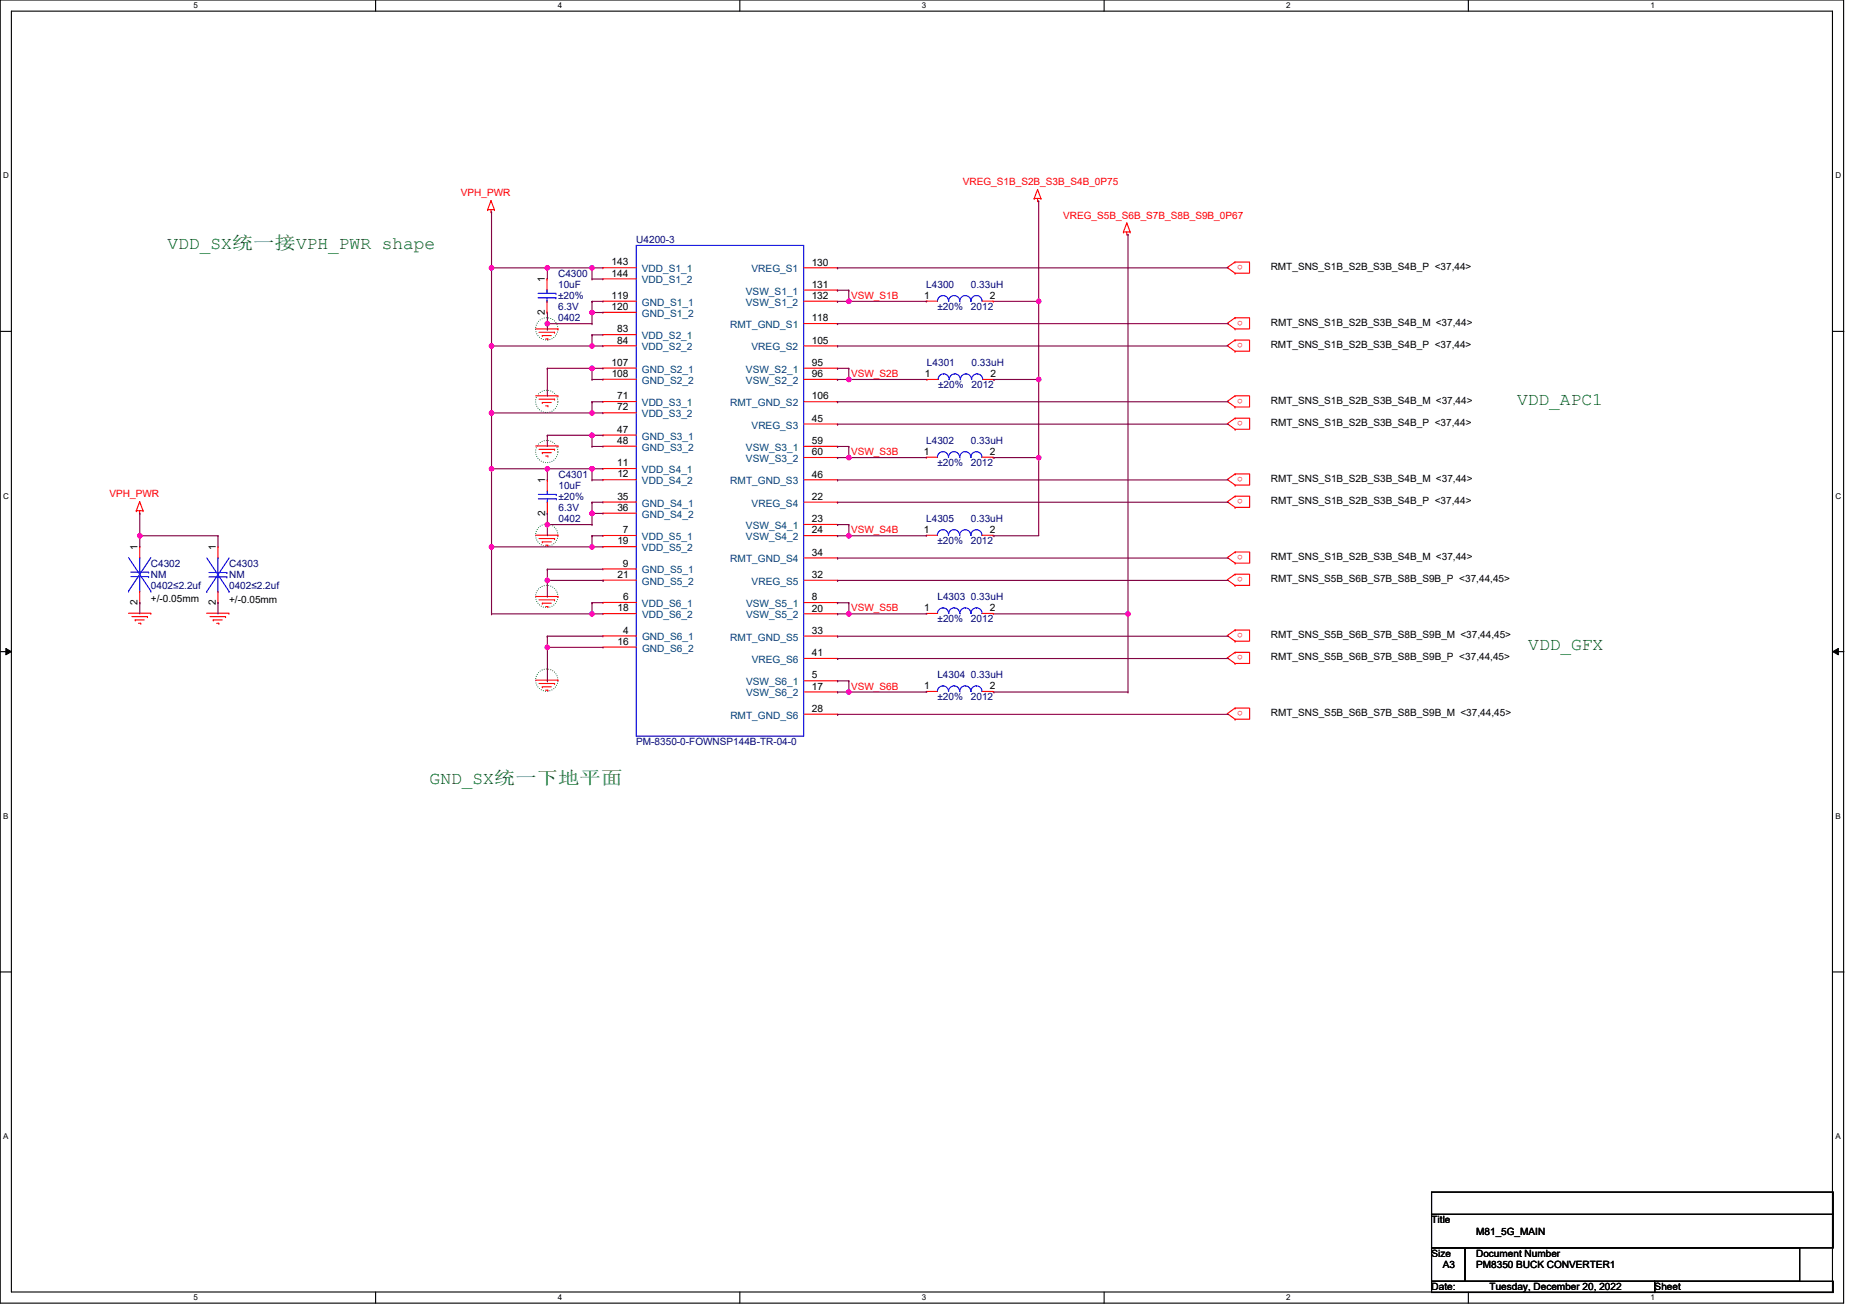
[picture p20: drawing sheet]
<svg xmlns="http://www.w3.org/2000/svg" width="297mm" height="210mm" viewBox="0 0 297 210" stroke-linecap="round" stroke-linejoin="round" font-family="sans-serif">
<defs><g id="words">
<g font-size="2.8" fill="#008000">
<text x="26.7" y="39.7">VDD_SX统级删VPH_PWR shape</text>
<text x="241.9" y="64.6">VDD_APC1</text>
<text x="243.7" y="103.7">VDD_GFX</text>
<text x="68.5" y="125.1">GND_SX统级电电统统</text>
</g>
<g font-size="1.6" fill="#f00">
<text x="153.5" y="29.5">VREG_S1B_S2B_S3B_S4B_0P75</text>
<text x="73.5" y="31.3">VPH_PWR</text>
<text x="169.5" y="34.9">VREG_S5B_S6B_S7B_S8B_S9B_0P67</text>
<text x="135.7" y="47.7">VSW_S1B</text>
<text x="198.2" y="42.2" transform="rotate(180 198.2 42.2)">o</text>
<text x="198.2" y="51.1" transform="rotate(180 198.2 51.1)">o</text>
<text x="198.2" y="54.7" transform="rotate(180 198.2 54.7)">o</text>
<text x="135.7" y="60.1">VSW_S2B</text>
<text x="198.2" y="63.6" transform="rotate(180 198.2 63.6)">o</text>
<text x="198.2" y="67.1" transform="rotate(180 198.2 67.1)">o</text>
<text x="135.7" y="72.6">VSW_S3B</text>
<text x="198.2" y="76" transform="rotate(180 198.2 76)">o</text>
<text x="17.5" y="79.3">VPH_PWR</text>
<text x="198.2" y="79.6" transform="rotate(180 198.2 79.6)">o</text>
<text x="135.7" y="85.1">VSW_S4B</text>
<text x="198.2" y="88.5" transform="rotate(180 198.2 88.5)">o</text>
<text x="198.2" y="92" transform="rotate(180 198.2 92)">o</text>
<text x="135.7" y="97.5">VSW_S5B</text>
<text x="198.2" y="100.9" transform="rotate(180 198.2 100.9)">o</text>
<text x="198.2" y="104.5" transform="rotate(180 198.2 104.5)">o</text>
<text x="135.7" y="110">VSW_S6B</text>
<text x="198.2" y="113.4" transform="rotate(180 198.2 113.4)">o</text>
</g>
<g font-size="1.6" fill="#000080">
<text x="101.4" y="38.8">U4200-3</text>
<text x="89" y="44.1">C4300</text>
<text x="89" y="45.9">10uF</text>
<text x="89" y="47.7">±20%</text>
<text x="147.7" y="45.9">L4300</text>
<text x="154.8" y="45.9">0.33uH</text>
<text x="89" y="51.2">0402</text>
<text x="89" y="49.5">6.3V</text>
<text x="149.5" y="49.5">±20%</text>
<text x="154.8" y="49.5">2012</text>
<text x="147.8" y="58.4">L4301</text>
<text x="154.9" y="58.4">0.33uH</text>
<text x="149.6" y="62">±20%</text>
<text x="154.9" y="62">2012</text>
<text x="147.7" y="70.8">L4302</text>
<text x="154.8" y="70.8">0.33uH</text>
<text x="89" y="76.2">C4301</text>
<text x="89" y="78">10uF</text>
<text x="149.5" y="74.4">±20%</text>
<text x="154.8" y="74.4">2012</text>
<text x="89" y="83.3">0402</text>
<text x="89" y="81.5">6.3V</text>
<text x="89" y="79.8">±20%</text>
<text x="147.7" y="83.3">L4305</text>
<text x="154.8" y="83.3">0.33uH</text>
<text x="149.5" y="86.8">±20%</text>
<text x="154.8" y="86.8">2012</text>
<text x="24.1" y="90.4">C4302</text>
<text x="24.1" y="92.2">NM</text>
<text x="24.1" y="93.9">0402≤2.2uf</text>
<text x="36.5" y="90.4">C4303</text>
<text x="36.5" y="92.2">NM</text>
<text x="36.5" y="94">0402≤2.2uf</text>
<text x="149.5" y="95.7">L4303 0.33uH</text>
<text x="149.5" y="99.3">±20%</text>
<text x="154.8" y="99.3">2012</text>
<text x="149.5" y="108.2">L4304 0.33uH</text>
<text x="149.5" y="111.7">±20%</text>
<text x="154.8" y="111.7">2012</text>
<text x="101.4" y="118.9">PM-8350-0-FOWNSP144B-TR-04-0</text>
</g>
<g font-size="1.6">
<text x="86.9" y="45" transform="rotate(-90 86.9 45)">1</text>
<text x="97.5" y="42.3">143</text>
<text x="97.5" y="44.1">144</text>
<text x="97.5" y="47.7">119</text>
<text x="129.4" y="42.4">130</text>
<text x="129.4" y="45.9">131</text>
<text x="129.4" y="47.7">132</text>
<text x="147.3" y="47.7">1</text>
<text x="157.8" y="47.7">2</text>
<text x="202.6" y="43.1">RMT_SNS_S1B_S2B_S3B_S4B_P &lt;37,44&gt;</text>
<text x="86.9" y="50.2" transform="rotate(-90 86.9 50.2)">2</text>
<text x="97.5" y="49.5">120</text>
<text x="98.4" y="53">83</text>
<text x="129.4" y="51.2">118</text>
<text x="202.6" y="51.9">RMT_SNS_S1B_S2B_S3B_S4B_M &lt;37,44&gt;</text>
<text x="97.5" y="58.4">107</text>
<text x="98.4" y="54.8">84</text>
<text x="129.4" y="54.8">105</text>
<text x="129.4" y="58.4">95</text>
<text x="202.6" y="55.5">RMT_SNS_S1B_S2B_S3B_S4B_P &lt;37,44&gt;</text>
<text x="97.5" y="60.1">108</text>
<text x="98.4" y="63.7">71</text>
<text x="98.4" y="65.5">72</text>
<text x="129.4" y="60.2">96</text>
<text x="129.4" y="63.7">106</text>
<text x="147.4" y="60.2">1</text>
<text x="157.9" y="60.2">2</text>
<text x="202.6" y="64.4">RMT_SNS_S1B_S2B_S3B_S4B_M &lt;37,44&gt;</text>
<text x="98.4" y="69">47</text>
<text x="98.4" y="70.8">48</text>
<text x="129.4" y="67.3">45</text>
<text x="129.4" y="70.8">59</text>
<text x="202.6" y="68">RMT_SNS_S1B_S2B_S3B_S4B_P &lt;37,44&gt;</text>
<text x="86.9" y="77.1" transform="rotate(-90 86.9 77.1)">1</text>
<text x="98.4" y="74.4">11</text>
<text x="98.4" y="76.2">12</text>
<text x="129.4" y="72.6">60</text>
<text x="129.4" y="76.2">46</text>
<text x="147.3" y="72.6">1</text>
<text x="157.8" y="72.6">2</text>
<text x="202.6" y="76.8">RMT_SNS_S1B_S2B_S3B_S4B_M &lt;37,44&gt;</text>
<text x="86.9" y="82.2" transform="rotate(-90 86.9 82.2)">2</text>
<text x="98.4" y="79.7">35</text>
<text x="98.4" y="81.5">36</text>
<text x="129.4" y="79.7">22</text>
<text x="129.4" y="83.3">23</text>
<text x="202.6" y="80.4">RMT_SNS_S1B_S2B_S3B_S4B_P &lt;37,44&gt;</text>
<text x="21.9" y="87.7" transform="rotate(-90 21.9 87.7)">1</text>
<text x="34.4" y="87.8" transform="rotate(-90 34.4 87.8)">1</text>
<text x="98.4" y="86.8">19</text>
<text x="99.3" y="85.1">7</text>
<text x="129.4" y="85.1">24</text>
<text x="129.4" y="88.6">34</text>
<text x="147.3" y="85">1</text>
<text x="157.8" y="85">2</text>
<text x="202.6" y="89.3">RMT_SNS_S1B_S2B_S3B_S4B_M &lt;37,44&gt;</text>
<text x="98.4" y="92.2">21</text>
<text x="99.3" y="90.4">9</text>
<text x="99.3" y="95.7">6</text>
<text x="129.4" y="92.2">32</text>
<text x="129.4" y="95.8">8</text>
<text x="202.6" y="92.9">RMT_SNS_S5B_S6B_S7B_S8B_S9B_P &lt;37,44,45&gt;</text>
<text x="21.9" y="96.4" transform="rotate(-90 21.9 96.4)">2</text>
<text x="24.1" y="96.1">+/-0.05mm</text>
<text x="34.4" y="96.5" transform="rotate(-90 34.4 96.5)">2</text>
<text x="36.5" y="96.1">+/-0.05mm</text>
<text x="98.4" y="97.5">18</text>
<text x="99.3" y="101.1">4</text>
<text x="129.4" y="97.5">20</text>
<text x="129.4" y="101.1">33</text>
<text x="147.3" y="97.5">1</text>
<text x="157.8" y="97.5">2</text>
<text x="202.6" y="101.7">RMT_SNS_S5B_S6B_S7B_S8B_S9B_M &lt;37,44,45&gt;</text>
<text x="98.4" y="102.9">16</text>
<text x="129.4" y="104.7">41</text>
<text x="202.6" y="105.3">RMT_SNS_S5B_S6B_S7B_S8B_S9B_P &lt;37,44,45&gt;</text>
<text x="129.4" y="108.2">5</text>
<text x="129.4" y="110">17</text>
<text x="129.4" y="113.6">28</text>
<text x="147.3" y="109.9">1</text>
<text x="157.8" y="109.9">2</text>
<text x="202.6" y="114.2">RMT_SNS_S5B_S6B_S7B_S8B_S9B_M &lt;37,44,45&gt;</text>
<text x="228.2" y="195.1">Title</text>
<text x="235.4" y="196.9">M81_5G_MAIN</text>
<text x="228.2" y="200.5">Size</text>
<text x="230" y="202.2">A3</text>
<text x="235.4" y="200.5">Document Number</text>
<text x="235.4" y="202.2">PM8350 BUCK CONVERTER1</text>
<text x="228.2" y="205.8">Date:</text>
<text x="237.5" y="205.8">Tuesday, December 20, 2022</text>
<text x="263.8" y="205.8">Sheet</text>
</g>
<g font-size="1.6" fill="#004080">
<text x="102.3" y="43.4">VDD_S1_1</text>
<text x="102.3" y="45.2">VDD_S1_2</text>
<text x="118.9" y="47">VSW_S1_1</text>
<text x="119.8" y="43.4">VREG_S1</text>
<text x="102.3" y="48.8">GND_S1_1</text>
<text x="102.3" y="50.5">GND_S1_2</text>
<text x="116.4" y="52.3">RMT_GND_S1</text>
<text x="118.9" y="48.8">VSW_S1_2</text>
<text x="102.3" y="54.1">VDD_S2_1</text>
<text x="102.3" y="55.9">VDD_S2_2</text>
<text x="102.3" y="59.4">GND_S2_1</text>
<text x="118.9" y="59.4">VSW_S2_1</text>
<text x="119.8" y="55.9">VREG_S2</text>
<text x="102.3" y="61.2">GND_S2_2</text>
<text x="102.3" y="64.8">VDD_S3_1</text>
<text x="116.4" y="64.8">RMT_GND_S2</text>
<text x="118.9" y="61.2">VSW_S2_2</text>
<text x="102.3" y="66.6">VDD_S3_2</text>
<text x="102.4" y="70.1">GND_S3_1</text>
<text x="102.4" y="71.9">GND_S3_2</text>
<text x="118.9" y="71.9">VSW_S3_1</text>
<text x="119.8" y="68.4">VREG_S3</text>
<text x="102.4" y="75.5">VDD_S4_1</text>
<text x="102.4" y="77.2">VDD_S4_2</text>
<text x="116.4" y="77.3">RMT_GND_S3</text>
<text x="118.9" y="73.7">VSW_S3_2</text>
<text x="102.4" y="80.8">GND_S4_1</text>
<text x="102.4" y="82.6">GND_S4_2</text>
<text x="119.8" y="80.8">VREG_S4</text>
<text x="102.4" y="86.1">VDD_S5_1</text>
<text x="102.4" y="87.9">VDD_S5_2</text>
<text x="116.4" y="89.7">RMT_GND_S4</text>
<text x="118.9" y="84.4">VSW_S4_1</text>
<text x="118.9" y="86.2">VSW_S4_2</text>
<text x="102.4" y="91.5">GND_S5_1</text>
<text x="102.4" y="93.3">GND_S5_2</text>
<text x="119.8" y="93.3">VREG_S5</text>
<text x="102.4" y="96.8">VDD_S6_1</text>
<text x="102.4" y="98.6">VDD_S6_2</text>
<text x="118.9" y="96.8">VSW_S5_1</text>
<text x="118.9" y="98.6">VSW_S5_2</text>
<text x="102.4" y="102.2">GND_S6_1</text>
<text x="102.4" y="103.9">GND_S6_2</text>
<text x="116.4" y="102.2">RMT_GND_S5</text>
<text x="119.8" y="105.7">VREG_S6</text>
<text x="119" y="109.3">VSW_S6_1</text>
<text x="119" y="111.1">VSW_S6_2</text>
<text x="116.4" y="114.6">RMT_GND_S6</text>
</g>
<g font-size="1.3">
<text x="30.9" y="1.3">5</text>
<text x="88.9" y="1.3">4</text>
<text x="147" y="1.3">3</text>
<text x="205.1" y="1.3">2</text>
<text x="263.2" y="1.3">1</text>
<text x=".5" y="28.5">D</text>
<text x="292.6" y="28.5">D</text>
<text x=".5" y="79.5">C</text>
<text x="292.7" y="79.5">C</text>
<text x=".5" y="130.6">B</text>
<text x="292.7" y="130.6">B</text>
<text x=".5" y="181.7">A</text>
<text x="292.7" y="181.7">A</text>
<text x="30.9" y="207.4">5</text>
<text x="88.9" y="207.4">4</text>
<text x="147" y="207.4">3</text>
<text x="205.1" y="207.4">2</text>
<text x="263.2" y="207.4">1</text>
</g>
</g></defs>
<path d="M0 0h293.9v207.9h-293.9zM1.8 1.8h290.4v204.3h-290.4z" fill="none" stroke="#000" stroke-width=".18"/>
<g fill="#fff">
<path d="M30.9 .2h.7v1.4h-.7z"/>
<path d="M30.9 206.3h.7v1.4h-.7z"/>
</g>
<path d="M59.9 0v1.8M59.9 206.1v1.8" fill="none" stroke="#000" stroke-width=".18"/>
<g fill="#fff">
<path d="M88.9 .2h.7v1.4h-.7z"/>
<path d="M88.9 206.3h.7v1.4h-.7z"/>
</g>
<path d="M118 0v1.8M118 206.1v1.8" fill="none" stroke="#000" stroke-width=".18"/>
<g fill="#fff">
<path d="M147 .2h.7v1.4h-.7z"/>
<path d="M147 206.3h.7v1.4h-.7z"/>
</g>
<path d="M176 0v1.8M176 206.1v1.8" fill="none" stroke="#000" stroke-width=".18"/>
<g fill="#fff">
<path d="M205.1 .2h.7v1.4h-.7z"/>
<path d="M205.1 206.3h.7v1.4h-.7z"/>
</g>
<path d="M234.1 0v1.8M234.1 206.1v1.8" fill="none" stroke="#000" stroke-width=".18"/>
<g fill="#fff">
<path d="M263.2 .2h.7v1.4h-.7z"/>
<path d="M263.2 206.3h.7v1.4h-.7z"/>
<path d="M.5 27.3h.9v1.4h-.9z"/>
<path d="M292.6 27.3h1v1.4h-1z"/>
<path d="M.5 78.4h.9v1.4h-.9z"/>
<path d="M292.7 78.4h.9v1.4h-.9z"/>
</g>
<path d="M0 52.9h1.8M292.2 52.9h1.8" fill="none" stroke="#000" stroke-width=".18"/>
<g fill="#fff">
<path d="M.5 129.5h.8v1.4h-.8z"/>
<path d="M292.7 129.5h.8v1.4h-.8z"/>
</g>
<path d="M0 103.9h1.8M292.2 103.9h1.8" fill="none" stroke="#000" stroke-width=".18"/>
<path d="M.9 103.4l.9 .5-.9 .5zM292.2 103.9l.9-.5v1z" fill="#000"/>
<path d="M.9 103.4l.9 .5-.9 .5zM292.2 103.9l.9-.5v1z" fill="none" stroke="#000" stroke-width=".16"/>
<g fill="#fff">
<path d="M.5 180.6h.8v1.4h-.8z"/>
<path d="M292.7 180.6h.8v1.4h-.8z"/>
</g>
<path d="M0 155h1.8M292.2 155h1.8M228.2 190.1h64.1v3.6h-64.1zM228.2 193.7h64.1v5.3h-64.1zM228.2 199h5.4v5.4h-5.4zM233.6 199h53.3v5.4h-53.3zM228.2 204.4h35.6v1.7h-35.6zM228.2 204.4h35.6v1.8h-35.6zM263.8 204.4h28.5v1.7h-28.5zM263.8 204.4h28.5v1.8h-28.5z" fill="none" stroke="#000" stroke-width=".18"/>
<g fill="none" stroke="#008000" stroke-width=".18" stroke-dasharray="0 .4">
<circle cx="87.2" cy="52.5" r="1.78"/>
<circle cx="87.2" cy="64" r="1.78"/>
<circle cx="87.2" cy="72" r="1.78"/>
<circle cx="87.2" cy="95.1" r="1.78"/>
<circle cx="87.2" cy="85.4" r="1.78"/>
<circle cx="87.2" cy="108.5" r="1.78"/>
</g>
<g fill="none" stroke="#f00" stroke-width=".18">
<path d="M77.8 33.4h.1M77.8 33.4h1M78.3 33.8h.1M78.3 32h.1M78.3 33.4v.4M78.3 32l.5 1.4M78.3 32l-.5 1.4M78.8 33.4h.1M164.9 31.7h.1M164.9 31.7h1.1M165.4 32h.1M165.4 30.2h.1"/>
<path d="M165.4 31.7v.3M165.4 30.2l.6 1.5M165.4 30.2l-.5 1.5M166 31.7h.1M179.1 37h.1M179.1 37h1.1M179.7 37.3h.1M179.7 35.6h.1M179.7 37v.3M179.7 35.6l.5 1.4M179.7 35.6l-.6 1.4M180.2 37h.1"/>
<path d="M85.4 52.5h3.6M85.9 53h2.5M86.5 53.5h.1M86.5 53.5h1.4M87 54.1h.4M87.2 44.5h.1M87.2 44.5v1.8M87.2 49.8h.1M87.2 48v1.8M87.4 54.1h.1M88.4 53h.1M89 52.5h.1"/>
<path d="M96.1 42.7h.1M96.1 42.7h5.3M96.1 44.5h.1M96.1 44.5h5.4M96.1 48h.1M96.1 48h5.4M96.1 49.8h.1M96.1 49.8h5.4M96.1 53.4h.1M96.1 53.4h5.4M96.1 55.2h.1M96.1 55.2h5.4"/>
<path d="M96.1 58.7h.1M96.1 58.7h5.4M128.2 42.7h5.3M128.2 46.3h5.3M128.2 48h5.3M128.2 51.6h5.3M128.2 55.2h5.3M128.2 58.7h5.3M133.5 42.7h.1M133.5 46.3h.1M133.5 48h.1M133.5 51.6h.1"/>
<path d="M133.5 55.2h.1M133.5 58.7h.1M147.7 48h.1M147.7 48h1.8M156.6 48h1.8M158.4 48h.1M196.9 43.6h.1M196.9 41.8h.1M196.9 41.8h2.3v1.8h-2.3M196.9 41.8l-1.2 .9 1.2 .9M196.9 56h.1M196.9 54.2h.1"/>
<path d="M196.9 54.2h2.3v1.8h-2.3M196.9 54.2l-1.2 .9 1.2 .9M196.9 52.5h.1M196.9 50.7h.1M196.9 50.7h2.3v1.8h-2.3M196.9 50.7l-1.2 .9 1.2 .9M85.4 63.1h3.6M85.4 71.1h3.6M85.9 63.7h2.5M85.9 71.7h2.5M86.5 64.2h.1M86.5 72.2h.1"/>
<path d="M86.5 64.2h1.4M86.5 72.2h1.4M87 64.7h.4M87 72.7h.4M87.3 76.5h.1M87.3 76.5v1.8M87.4 64.7h.1M87.4 72.7h.1M88.4 63.7h.1M88.4 71.7h.1M89 63.1h.1M89 71.1h.1"/>
<path d="M96.1 60.5h.1M96.1 60.5h5.4M96.1 64.1h.1M96.1 64.1h5.4M96.1 65.8h.1M96.1 65.8h5.4M96.1 69.4h.1M96.1 69.4h5.4M96.1 71.2h.1M96.1 71.2h5.4M96.1 74.7h.1M96.1 74.7h5.4"/>
<path d="M96.1 76.5h.1M96.1 76.5h5.4M128.2 60.5h5.3M128.2 64.1h5.3M128.2 67.6h5.3M128.2 71.2h5.3M128.2 73h5.3M128.2 76.5h5.3M133.5 60.5h.1M133.5 64.1h.1M133.5 67.6h.1M133.5 71.2h.1"/>
<path d="M133.5 73h.1M133.5 76.5h.1M147.7 72.9h.1M147.7 72.9h1.8M147.8 60.5h.1M147.8 60.5h1.8M156.6 72.9h1.8M156.7 60.5h1.8M158.4 72.9h.1M158.5 60.5h.1M196.9 64.9h.1M196.9 63.1h.1"/>
<path d="M196.9 63.1h2.3v1.8h-2.3M196.9 63.1l-1.2 .9 1.2 .9M196.9 68.5h.1M196.9 66.7h.1M196.9 66.7h2.3v1.8h-2.3M196.9 66.7l-1.2 .9 1.2 .9M196.9 79.1h.1M196.9 79.1h2.3v1.8h-2.3M196.9 79.1l-1.2 .9 1.2 .9M196.9 77.4h.1M196.9 75.6h.1M196.9 75.6h2.3v1.8h-2.3"/>
<path d="M196.9 75.6l-1.2 .9 1.2 .9M20.5 97.8h3.5M21 98.4h2.5M21.6 98.9h.1M21.6 98.9h1.4M21.7 81.5h.1M21.7 81.5h1.1M22.1 99.4h.3M22.3 81.8h.1M22.3 80h.1M22.3 81.5v.3M22.3 80l.5 1.5"/>
<path d="M22.3 80l-.6 1.5M22.3 87.2h.1M22.3 87.2v1.7M22.3 96.1h.1M22.3 94.3v1.8M22.4 99.4h.1M22.8 81.5h.1M23.5 98.4h.1M24 97.8h.1M32.9 97.8h3.6M33.5 98.4h2.5M34 98.9h.1"/>
<path d="M34 98.9h1.4M34.5 99.4h.4M34.8 87.2h.1M34.8 87.2v1.8M34.8 96.1h.1M34.8 94.3v1.8M34.9 99.4h.1M36 98.4h.1M36.5 97.8h.1M85.4 85.4h3.6M85.4 95.1h3.6M85.9 85.9h2.5"/>
<path d="M85.9 95.7h2.5M86.5 86.4h.1M86.5 96.2h.1M86.5 86.4h1.4M86.5 96.2h1.4M87 87h.4M87 96.7h.4M87.3 81.9h.1M87.3 80.1v1.8M87.4 87h.1M87.4 96.7h.1M88.4 85.9h.1"/>
<path d="M88.4 95.7h.1M89 85.4h.1M89 95.1h.1M96.1 80.1h.1M96.1 80.1h5.4M96.1 81.9h.1M96.1 81.9h5.4M96.1 85.4h.1M96.1 85.4h5.4M96.1 87.2h.1M96.1 87.2h5.4M96.1 90.8h.1"/>
<path d="M96.1 90.8h5.4M96.1 92.5h.1M96.1 92.5h5.4M96.1 96.1h.1M96.1 96.1h5.4M96.1 97.9h.1M96.1 97.9h5.4M128.2 80.1h5.3M128.2 83.7h5.3M128.2 85.4h5.3M128.2 89h5.3M128.2 92.6h5.3"/>
<path d="M128.2 96.1h5.3M128.2 97.9h5.3M133.5 80.1h.1M133.5 83.7h.1M133.5 85.4h.1M133.5 89h.1M133.5 92.6h.1M133.5 96.1h.1M133.5 97.9h.1M147.7 85.4h.1M147.7 85.4h1.8M147.7 97.8h.1"/>
<path d="M147.7 97.8h1.8M156.6 85.4h1.7M156.6 97.8h1.8M158.3 85.4h.1M158.4 97.8h.1M196.9 93.4h.1M196.9 91.6h.1M196.9 91.6h2.3v1.8h-2.3M196.9 91.6l-1.2 .9 1.2 .9M196.9 80.9h.1M196.9 89.8h.1M196.9 88h.1"/>
<path d="M196.9 88h2.3v1.8h-2.3M196.9 88l-1.2 .9 1.2 .9M85.4 108.5h3.6M85.9 109h2.5M86.5 109.5h.1M86.5 109.5h1.4M87 110.1h.4M87.4 110.1h.1M88.4 109h.1M89 108.5h.1M96.1 101.4h.1M96.1 101.4h5.4"/>
<path d="M96.1 103.2h.1M96.1 103.2h5.4M128.2 101.5h5.3M128.2 105h5.3M128.2 108.6h5.3M128.2 110.4h5.3M128.2 113.9h5.3M133.5 101.5h.1M133.5 105h.1M133.5 108.6h.1M133.5 110.4h.1M133.5 113.9h.1"/>
<path d="M147.7 110.3h.1M147.7 110.3h1.8M156.6 110.3h1.8M158.4 110.3h.1M196.9 102.3h.1M196.9 100.5h.1M196.9 100.5h2.3v1.8h-2.3M196.9 100.5l-1.2 .9 1.2 .9M196.9 105.8h.1M196.9 104h.1M196.9 104h2.3v1.8h-2.3M196.9 104l-1.2 .9 1.2 .9"/>
<path d="M196.9 114.7h.1M196.9 112.9h.1M196.9 112.9h2.3v1.8h-2.3M196.9 112.9l-1.2 .9 1.2 .9"/>
</g>
<g fill="none" stroke="#00f" stroke-width=".18">
<path d="M101.4 39.1h26.7v78.3h-26.7zM85.8 46.8h2.8M85.8 47.5h2.8M87.2 46.3h.1M87.2 48h.1M87.2 46.3v.5M87.2 47.5v.5M88.6 46.8h.1M88.6 47.5h.1M149.5 48a.88 .88 0 0 1 .9-.9 .88 .88 0 0 1 .8 .9 .88 .88 0 0 1 .9-.9 .88 .88 0 0 1 .9 .9 .88 .88 0 0 1 .9-.9 .88 .88 0 0 1 .9 .9 .88 .88 0 0 1 .9-.9 .88 .88 0 0 1 .9 .9M85.8 78.9h2.9M85.8 79.6h2.9"/>
<path d="M87.3 78.3h.1M87.3 78.3v.6M87.3 79.6v.5M88.7 78.9h.1M88.7 79.6h.1M149.5 72.9a.88 .88 0 0 1 .9-.9h-.1a.88 .88 0 0 1 .9 .9 .88 .88 0 0 1 .9-.9 .88 .88 0 0 1 .9 .9 .88 .88 0 0 1 .9-.9 .88 .88 0 0 1 .9 .9 .88 .88 0 0 1 .9-.9 .88 .88 0 0 1 .9 .9M149.6 60.5a.88 .88 0 0 1 .9-.9 .88 .88 0 0 1 .8 .9h.1a.88 .88 0 0 1 .8-.9 .88 .88 0 0 1 .9 .9 .88 .88 0 0 1 .9-.9 .88 .88 0 0 1 .9 .9 .88 .88 0 0 1 .9-.9 .88 .88 0 0 1 .9 .9M20.5 94.3h.1M20.5 88.9l3.6 5.4M20.8 91.3h2.9M20.8 92h2.9M22.3 88.9h.1"/>
<path d="M22.3 94.3h.1M22.3 88.9v2.4M22.3 92v2.3M23.7 91.3h.1M23.7 92h.1M24.1 94.3h.1M24.1 88.9l-3.6 5.4M33 94.3h.1M33 89l3.5 5.3M33.3 91.3h2.9M33.3 92h2.9M34.7 89h.1"/>
<path d="M34.7 94.3h.1M34.7 89v2.3M34.7 92v2.3M36.2 91.3h.1M36.2 92h.1M36.5 94.3h.1M36.5 89l-3.5 5.3M87.3 80.1h.1M149.5 85.4a.88 .88 0 0 1 .8-.9 .88 .88 0 0 1 .9 .9 .88 .88 0 0 1 .9-.9 .88 .88 0 0 1 .9 .9M149.5 97.8a.88 .88 0 0 1 .9-.8 .88 .88 0 0 1 .8 .8M151.3 97.8a.88 .88 0 0 1 .8-.8 .88 .88 0 0 1 .9 .8 .88 .88 0 0 1 .9-.8 .88 .88 0 0 1 .9 .8 .88 .88 0 0 1 .9-.8 .88 .88 0 0 1 .9 .8M153 85.4a.88 .88 0 0 1 .9-.9 .88 .88 0 0 1 .9 .9 .88 .88 0 0 1 .9-.9 .88 .88 0 0 1 .9 .9"/>
<path d="M149.5 110.3a.88 .88 0 0 1 .9-.9 .88 .88 0 0 1 .8 .9 .88 .88 0 0 1 .9-.9 .88 .88 0 0 1 .9 .9 .88 .88 0 0 1 .9-.9 .88 .88 0 0 1 .9 .9M154.8 110.3a.88 .88 0 0 1 .9-.9 .88 .88 0 0 1 .9 .9"/>
</g>
<path d="M78.4 33.8h.1M78.4 33.8v21.4M78.4 42.7h.1M78.4 42.7h8.9" fill="none" stroke="#800040" stroke-width=".18"/>
<circle cx="78.4" cy="55.2" r=".35" fill="#f0f"/>
<circle cx="78.4" cy="55.2" r=".35" fill="none" stroke="#f0f" stroke-width=".18"/>
<circle cx="78.4" cy="42.7" r=".35" fill="#f0f"/>
<circle cx="78.4" cy="42.7" r=".35" fill="none" stroke="#f0f" stroke-width=".18"/>
<path d="M87.3 42.7h.1M87.3 42.7v1.8M87.3 42.7h7.1" fill="none" stroke="#800040" stroke-width=".18"/>
<circle cx="94.4" cy="42.7" r=".35" fill="#f0f"/>
<circle cx="94.4" cy="42.7" r=".35" fill="none" stroke="#f0f" stroke-width=".18"/>
<circle cx="87.3" cy="42.7" r=".35" fill="#f0f"/>
<circle cx="87.3" cy="42.7" r=".35" fill="none" stroke="#f0f" stroke-width=".18"/>
<g fill="none" stroke="#800040" stroke-width=".18">
<path d="M78.4 55.2h.1M78.4 55.2v10.7M94.4 42.7h.1M94.4 44.5h.1M94.4 42.7v1.8M94.4 42.7h1.8M94.4 44.5h1.8M133.6 42.7h.1M133.6 42.7h62.3M158.5 48.1h7.1M165.6 48.1h.1M78.4 74.8h.1"/>
<path d="M78.4 74.8v12.4M78.4 74.8h8.9M133.6 64.1h.1M133.6 64.1h62.3"/>
</g>
<circle cx="78.4" cy="87.2" r=".35" fill="#f0f"/>
<circle cx="78.4" cy="87.2" r=".35" fill="none" stroke="#f0f" stroke-width=".18"/>
<circle cx="78.4" cy="74.8" r=".35" fill="#f0f"/>
<circle cx="78.4" cy="74.8" r=".35" fill="none" stroke="#f0f" stroke-width=".18"/>
<path d="M87.3 74.8h.1M87.3 74.8h7.1" fill="none" stroke="#800040" stroke-width=".18"/>
<circle cx="94.4" cy="74.8" r=".35" fill="#f0f"/>
<circle cx="94.4" cy="74.8" r=".35" fill="none" stroke="#f0f" stroke-width=".18"/>
<circle cx="87.3" cy="74.8" r=".35" fill="#f0f"/>
<circle cx="87.3" cy="74.8" r=".35" fill="none" stroke="#f0f" stroke-width=".18"/>
<g fill="none" stroke="#800040" stroke-width=".18">
<path d="M133.6 55.2h.1M133.6 48.1h.1M133.6 55.2h62.3M133.6 48.1h1.7M87.3 74.8h.1M87.3 74.8v1.7M94.4 76.5h.1M94.4 74.8h.1M94.4 76.5h1.8M94.4 74.8v1.7M94.4 74.8h1.8M87.3 81.9h.1"/>
<path d="M87.3 83.7h.1M87.3 81.9v3.5M94.4 80.1h.1M94.4 81.9h.1M94.4 80.1v3.6M94.4 80.1h1.8M94.4 81.9h1.8M87.3 101.5h.1M87.3 101.5v1.8M87.3 101.5h8.9"/>
</g>
<circle cx="94.4" cy="81.9" r=".35" fill="#f0f"/>
<circle cx="94.4" cy="81.9" r=".35" fill="none" stroke="#f0f" stroke-width=".18"/>
<path d="M78.4 87.2h.1M94.4 85.5h.1M94.4 85.5h1.8M94.4 85.5v1.7h-16" fill="none" stroke="#800040" stroke-width=".18"/>
<circle cx="94.4" cy="87.2" r=".35" fill="#f0f"/>
<circle cx="94.4" cy="87.2" r=".35" fill="none" stroke="#f0f" stroke-width=".18"/>
<g fill="none" stroke="#800040" stroke-width=".18">
<path d="M78.4 87.2h.1M78.4 97.9h.1M78.4 87.2v10.7M87.3 90.8h.1M87.3 92.6h.1M87.3 90.8v4.4M87.3 90.8h8.9M94.4 87.2h.1M94.4 96.1h.1M94.4 87.2h1.8M94.4 96.1h1.8M94.4 96.1v1.8h-16"/>
<path d="M87.3 103.3h.1M87.3 103.3h8.9"/>
</g>
<circle cx="94.4" cy="97.9" r=".35" fill="#f0f"/>
<circle cx="94.4" cy="97.9" r=".35" fill="none" stroke="#f0f" stroke-width=".18"/>
<path d="M94.4 48.1h.1M94.4 48.1h1.8M94.4 48.1v1.7M94.4 97.9h.1M94.4 97.9h1.8" fill="none" stroke="#800040" stroke-width=".18"/>
<circle cx="94.4" cy="49.8" r=".35" fill="#f0f"/>
<circle cx="94.4" cy="49.8" r=".35" fill="none" stroke="#f0f" stroke-width=".18"/>
<path d="M94.4 49.8h.1M94.4 53.4h.1M94.4 49.8h1.8M94.4 49.8v1.8M94.4 53.4v1.8M94.4 53.4h1.8" fill="none" stroke="#800040" stroke-width=".18"/>
<circle cx="94.4" cy="55.2" r=".35" fill="#f0f"/>
<circle cx="94.4" cy="55.2" r=".35" fill="none" stroke="#f0f" stroke-width=".18"/>
<path d="M78.4 55.2h.1M78.4 55.2h17.8M87.3 58.7h.1M87.3 58.7h8.9M94.4 55.2h.1M94.4 58.7h.1M94.4 58.7v1.8" fill="none" stroke="#800040" stroke-width=".18"/>
<circle cx="94.4" cy="58.7" r=".35" fill="#f0f"/>
<circle cx="94.4" cy="58.7" r=".35" fill="none" stroke="#f0f" stroke-width=".18"/>
<path d="M87.3 58.7h.1M87.3 58.7v4.5M78.4 65.9h.1M94.4 60.5h.1M94.4 64.1h.1M94.4 60.5h1.8M94.4 64.1h1.8M94.4 64.1v1.8h-16" fill="none" stroke="#800040" stroke-width=".18"/>
<circle cx="94.4" cy="65.9" r=".35" fill="#f0f"/>
<circle cx="94.4" cy="65.9" r=".35" fill="none" stroke="#f0f" stroke-width=".18"/>
<circle cx="78.4" cy="65.9" r=".35" fill="#f0f"/>
<circle cx="78.4" cy="65.9" r=".35" fill="none" stroke="#f0f" stroke-width=".18"/>
<path d="M78.4 65.9h.1M78.4 65.9v8.9M87.3 69.4h.1M87.3 69.4h7.1M94.4 65.9h.1M94.4 65.9h1.8" fill="none" stroke="#800040" stroke-width=".18"/>
<circle cx="94.4" cy="69.4" r=".35" fill="#f0f"/>
<circle cx="94.4" cy="69.4" r=".35" fill="none" stroke="#f0f" stroke-width=".18"/>
<g fill="none" stroke="#800040" stroke-width=".18">
<path d="M133.6 46.3h.1M133.6 46.3h1.7M135.3 46.3h.1M135.3 48.1h.1M135.3 46.3v1.8M135.3 48.1h12.5M87.3 69.4h.1M87.3 69.4v1.8M94.4 71.2h.1M94.4 69.4h.1M94.4 71.2h1.8M94.4 69.4v1.8"/>
<path d="M94.4 69.4h1.8"/>
</g>
<circle cx="135.3" cy="48.1" r=".35" fill="#f0f"/>
<circle cx="135.3" cy="48.1" r=".35" fill="none" stroke="#f0f" stroke-width=".18"/>
<path d="M133.6 51.6h.1M133.6 51.6h62.3M133.6 60.5h.1M133.6 60.5h1.7" fill="none" stroke="#800040" stroke-width=".18"/>
<circle cx="135.3" cy="60.5" r=".35" fill="#f0f"/>
<circle cx="135.3" cy="60.5" r=".35" fill="none" stroke="#f0f" stroke-width=".18"/>
<g fill="none" stroke="#800040" stroke-width=".18">
<path d="M133.6 58.7h.1M133.6 58.7h1.7M135.3 58.7h.1M135.3 58.7v1.8M133.6 67.6h.1M133.6 76.6h.1M133.6 73h.1M133.6 71.2h.1M133.6 67.6h62.3M133.6 76.6h62.3M133.6 71.2h1.7M135.3 60.5h.1"/>
<path d="M135.3 60.5h12.5M135.3 71.2h.1M135.3 71.2v1.8h-1.7M158.5 60.5h.1M158.5 73h.1M158.5 60.5h7.1M158.5 73h7.1"/>
</g>
<circle cx="135.3" cy="73" r=".35" fill="#f0f"/>
<circle cx="135.3" cy="73" r=".35" fill="none" stroke="#f0f" stroke-width=".18"/>
<path d="M135.3 73h.1M135.3 73h12.5M133.6 80.1h.1M133.6 83.7h.1M133.6 80.1h62.3M133.6 83.7h1.7M133.6 85.5h.1M135.3 83.7h.1M135.3 83.7v1.8h-1.7" fill="none" stroke="#800040" stroke-width=".18"/>
<circle cx="135.3" cy="85.4" r=".35" fill="#f0f"/>
<circle cx="135.3" cy="85.4" r=".35" fill="none" stroke="#f0f" stroke-width=".18"/>
<path d="M133.6 89h.1M133.6 92.6h.1M133.6 96.1h.1M133.6 89h62.3M133.6 92.6h62.3M133.6 96.1h1.7M135.3 85.5h.1M135.3 96.1h.1M135.3 85.5h12.5M135.3 96.1v1.8M158.5 85.5h.1M158.5 85.5h7.1" fill="none" stroke="#800040" stroke-width=".18"/>
<circle cx="135.3" cy="97.9" r=".35" fill="#f0f"/>
<circle cx="135.3" cy="97.9" r=".35" fill="none" stroke="#f0f" stroke-width=".18"/>
<g fill="none" stroke="#800040" stroke-width=".18">
<path d="M133.6 97.9h.1M133.6 97.9h14.2M135.3 97.9h.1M158.5 97.9h21.3M179.8 97.9h.1M133.6 101.5h.1M133.6 105h.1M133.6 108.6h.1M133.6 110.4h.1M133.6 101.5h62.3M133.6 105h62.3M133.6 108.6h1.7"/>
<path d="M135.3 108.6h.1M135.3 108.6v1.8h-1.7"/>
</g>
<circle cx="135.3" cy="110.4" r=".35" fill="#f0f"/>
<circle cx="135.3" cy="110.4" r=".35" fill="none" stroke="#f0f" stroke-width=".18"/>
<path d="M165.6 32h.1M165.6 32v16.1M165.6 60.5h.1M165.6 73h.1M165.6 60.5v25M133.6 113.9h.1M133.6 113.9h62.3M135.3 110.4h.1M135.3 110.4h12.5M158.5 110.4h.1M158.5 110.4h21.4" fill="none" stroke="#800040" stroke-width=".18"/>
<circle cx="165.6" cy="73" r=".35" fill="#f0f"/>
<circle cx="165.6" cy="73" r=".35" fill="none" stroke="#f0f" stroke-width=".18"/>
<path d="M179.9 37.4h.1M179.9 37.4v60.5M165.6 48.1v12.4M165.6 60.5h.1" fill="none" stroke="#800040" stroke-width=".18"/>
<circle cx="165.6" cy="48.1" r=".35" fill="#f0f"/>
<circle cx="165.6" cy="48.1" r=".35" fill="none" stroke="#f0f" stroke-width=".18"/>
<circle cx="165.6" cy="60.5" r=".35" fill="#f0f"/>
<circle cx="165.6" cy="60.5" r=".35" fill="none" stroke="#f0f" stroke-width=".18"/>
<path d="M179.9 97.9v12.5M179.9 110.4h.1" fill="none" stroke="#800040" stroke-width=".18"/>
<circle cx="179.8" cy="97.9" r=".35" fill="#f0f"/>
<circle cx="179.8" cy="97.9" r=".35" fill="none" stroke="#f0f" stroke-width=".18"/>
<path d="M22.3 81.9h.1M22.3 81.9v3.6" fill="none" stroke="#800040" stroke-width=".18"/>
<circle cx="22.3" cy="85.5" r=".35" fill="#f0f"/>
<circle cx="22.3" cy="85.5" r=".35" fill="none" stroke="#f0f" stroke-width=".18"/>
<path d="M22.3 96.1h.1M22.3 85.5h.1M22.3 85.5v1.7M22.3 96.1v1.8M22.3 85.5h12.5M34.8 96.1h.1M34.8 85.5h.1M34.8 85.5v1.7M34.8 96.1v1.8M87.3 108.6h.1M87.3 103.3v5.3" fill="none" stroke="#800040" stroke-width=".18"/>
<circle cx="87.3" cy="103.3" r=".35" fill="#f0f"/>
<circle cx="87.3" cy="103.3" r=".35" fill="none" stroke="#f0f" stroke-width=".18"/>
<path d="M87.3 51.6h7.1M94.4 51.6h.1" fill="none" stroke="#800040" stroke-width=".18"/>
<circle cx="87.3" cy="51.6" r=".35" fill="#f0f"/>
<circle cx="87.3" cy="51.6" r=".35" fill="none" stroke="#f0f" stroke-width=".18"/>
<path d="M87.3 83.7h7.1M94.4 83.7h.1" fill="none" stroke="#800040" stroke-width=".18"/>
<circle cx="87.3" cy="83.7" r=".35" fill="#f0f"/>
<circle cx="87.3" cy="83.7" r=".35" fill="none" stroke="#f0f" stroke-width=".18"/>
<path d="M87.3 92.6h8.9M96.2 92.6h.1" fill="none" stroke="#800040" stroke-width=".18"/>
<circle cx="87.3" cy="92.6" r=".35" fill="#f0f"/>
<circle cx="87.3" cy="92.6" r=".35" fill="none" stroke="#f0f" stroke-width=".18"/>
<path d="M87.3 51.6h.1M87.3 52.5h.1M87.3 49.8v2.7" fill="none" stroke="#800040" stroke-width=".18"/>
<circle cx="78.4" cy="55.2" r=".35" fill="#f0f"/>
<circle cx="78.4" cy="55.2" r=".35" fill="none" stroke="#f0f" stroke-width=".18"/>
<circle cx="78.4" cy="42.7" r=".35" fill="#f0f"/>
<circle cx="78.4" cy="42.7" r=".35" fill="none" stroke="#f0f" stroke-width=".18"/>
<circle cx="94.4" cy="42.7" r=".35" fill="#f0f"/>
<circle cx="94.4" cy="42.7" r=".35" fill="none" stroke="#f0f" stroke-width=".18"/>
<circle cx="87.3" cy="42.7" r=".35" fill="#f0f"/>
<circle cx="87.3" cy="42.7" r=".35" fill="none" stroke="#f0f" stroke-width=".18"/>
<circle cx="78.4" cy="87.2" r=".35" fill="#f0f"/>
<circle cx="78.4" cy="87.2" r=".35" fill="none" stroke="#f0f" stroke-width=".18"/>
<circle cx="78.4" cy="74.8" r=".35" fill="#f0f"/>
<circle cx="78.4" cy="74.8" r=".35" fill="none" stroke="#f0f" stroke-width=".18"/>
<circle cx="94.4" cy="74.8" r=".35" fill="#f0f"/>
<circle cx="94.4" cy="74.8" r=".35" fill="none" stroke="#f0f" stroke-width=".18"/>
<circle cx="87.3" cy="74.8" r=".35" fill="#f0f"/>
<circle cx="87.3" cy="74.8" r=".35" fill="none" stroke="#f0f" stroke-width=".18"/>
<circle cx="94.4" cy="81.9" r=".35" fill="#f0f"/>
<circle cx="94.4" cy="81.9" r=".35" fill="none" stroke="#f0f" stroke-width=".18"/>
<circle cx="94.4" cy="87.2" r=".35" fill="#f0f"/>
<circle cx="94.4" cy="87.2" r=".35" fill="none" stroke="#f0f" stroke-width=".18"/>
<circle cx="94.4" cy="97.9" r=".35" fill="#f0f"/>
<circle cx="94.4" cy="97.9" r=".35" fill="none" stroke="#f0f" stroke-width=".18"/>
<circle cx="94.4" cy="49.8" r=".35" fill="#f0f"/>
<circle cx="94.4" cy="49.8" r=".35" fill="none" stroke="#f0f" stroke-width=".18"/>
<circle cx="94.4" cy="55.2" r=".35" fill="#f0f"/>
<circle cx="94.4" cy="55.2" r=".35" fill="none" stroke="#f0f" stroke-width=".18"/>
<circle cx="94.4" cy="58.7" r=".35" fill="#f0f"/>
<circle cx="94.4" cy="58.7" r=".35" fill="none" stroke="#f0f" stroke-width=".18"/>
<circle cx="94.4" cy="65.9" r=".35" fill="#f0f"/>
<circle cx="94.4" cy="65.9" r=".35" fill="none" stroke="#f0f" stroke-width=".18"/>
<circle cx="78.4" cy="65.9" r=".35" fill="#f0f"/>
<circle cx="78.4" cy="65.9" r=".35" fill="none" stroke="#f0f" stroke-width=".18"/>
<circle cx="94.4" cy="69.4" r=".35" fill="#f0f"/>
<circle cx="94.4" cy="69.4" r=".35" fill="none" stroke="#f0f" stroke-width=".18"/>
<circle cx="135.3" cy="48.1" r=".35" fill="#f0f"/>
<circle cx="135.3" cy="48.1" r=".35" fill="none" stroke="#f0f" stroke-width=".18"/>
<circle cx="135.3" cy="60.5" r=".35" fill="#f0f"/>
<circle cx="135.3" cy="60.5" r=".35" fill="none" stroke="#f0f" stroke-width=".18"/>
<circle cx="135.3" cy="73" r=".35" fill="#f0f"/>
<circle cx="135.3" cy="73" r=".35" fill="none" stroke="#f0f" stroke-width=".18"/>
<circle cx="135.3" cy="85.5" r=".35" fill="#f0f"/>
<circle cx="135.3" cy="85.5" r=".35" fill="none" stroke="#f0f" stroke-width=".18"/>
<circle cx="135.3" cy="97.9" r=".35" fill="#f0f"/>
<circle cx="135.3" cy="97.9" r=".35" fill="none" stroke="#f0f" stroke-width=".18"/>
<circle cx="135.3" cy="110.4" r=".35" fill="#f0f"/>
<circle cx="135.3" cy="110.4" r=".35" fill="none" stroke="#f0f" stroke-width=".18"/>
<circle cx="165.6" cy="73" r=".35" fill="#f0f"/>
<circle cx="165.6" cy="73" r=".35" fill="none" stroke="#f0f" stroke-width=".18"/>
<circle cx="165.6" cy="48.1" r=".35" fill="#f0f"/>
<circle cx="165.6" cy="48.1" r=".35" fill="none" stroke="#f0f" stroke-width=".18"/>
<circle cx="165.6" cy="60.5" r=".35" fill="#f0f"/>
<circle cx="165.6" cy="60.5" r=".35" fill="none" stroke="#f0f" stroke-width=".18"/>
<circle cx="179.8" cy="97.9" r=".35" fill="#f0f"/>
<circle cx="179.8" cy="97.9" r=".35" fill="none" stroke="#f0f" stroke-width=".18"/>
<circle cx="22.3" cy="85.5" r=".35" fill="#f0f"/>
<circle cx="22.3" cy="85.5" r=".35" fill="none" stroke="#f0f" stroke-width=".18"/>
<circle cx="87.3" cy="103.3" r=".35" fill="#f0f"/>
<circle cx="87.3" cy="103.3" r=".35" fill="none" stroke="#f0f" stroke-width=".18"/>
<circle cx="87.3" cy="51.6" r=".35" fill="#f0f"/>
<circle cx="87.3" cy="51.6" r=".35" fill="none" stroke="#f0f" stroke-width=".18"/>
<circle cx="87.3" cy="83.7" r=".35" fill="#f0f"/>
<circle cx="87.3" cy="83.7" r=".35" fill="none" stroke="#f0f" stroke-width=".18"/>
<circle cx="87.3" cy="92.6" r=".35" fill="#f0f"/>
<circle cx="87.3" cy="92.6" r=".35" fill="none" stroke="#f0f" stroke-width=".18"/>
<use href="#words"/>
</svg>
